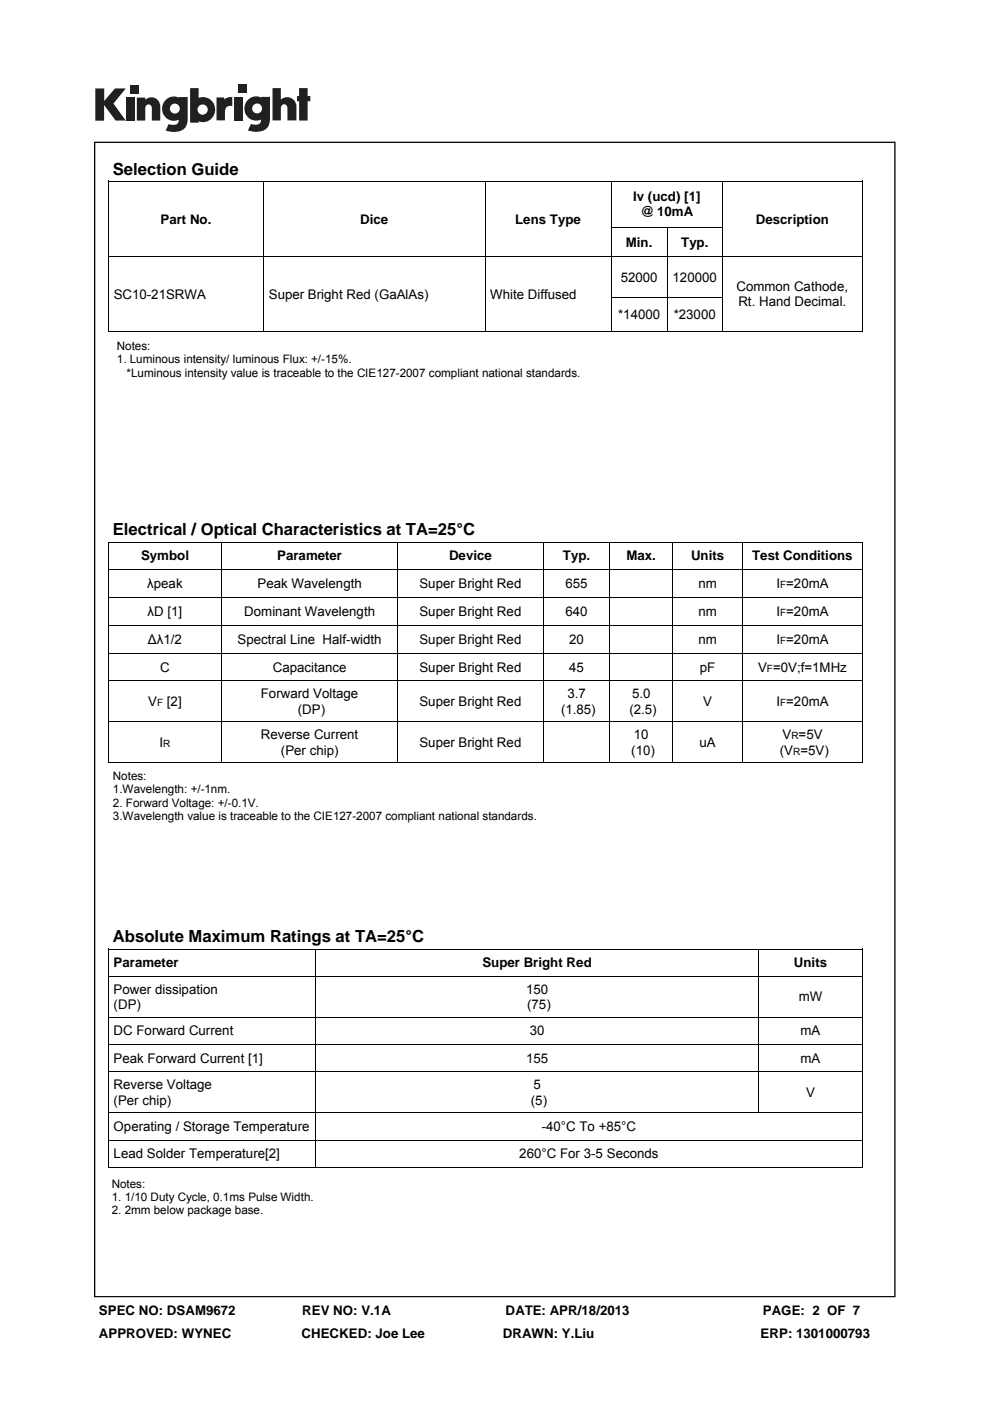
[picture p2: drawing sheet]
<svg xmlns="http://www.w3.org/2000/svg" width="210mm" height="297mm" viewBox="0 0 210 297" stroke-linecap="round" stroke-linejoin="round" font-family="sans-serif">
<defs><g id="words">
<g font-size="3.5">
<text x="23.9" y="37.1">Selection Guide</text>
<text x="23.9" y="113.3">Electrical / Optical Characteristics at TA=25°C</text>
<text x="23.9" y="199.8">Absolute Maximum Ratings at TA=25°C</text>
</g>
<g font-size="2.8">
<text x="34.1" y="47.4">Part No.</text>
<text x="76.4" y="47.4">Dice</text>
<text x="109.3" y="47.4">Lens Type</text>
<text x="134.3" y="42.6">Iv (ucd) [1]</text>
<text x="135.8" y="45.8">@ 10mA</text>
<text x="160.3" y="47.4">Description</text>
<text x="132.8" y="52.3">Min.</text>
<text x="144.5" y="52.3">Typ.</text>
<text x="131.7" y="59.8">52000</text>
<text x="142.7" y="59.8">120000</text>
<text x="24.1" y="63.3">SC10-21SRWA</text>
<text x="57" y="63.3">Super Bright Red (GaAlAs)</text>
<text x="104" y="63.3">White Diffused</text>
<text x="156.2" y="61.7">Common Cathode,</text>
<text x="156.6" y="64.9">Rt. Hand Decimal.</text>
<text x="131.1" y="67.6">*14000</text>
<text x="142.9" y="67.6">*23000</text>
<text x="29.9" y="118.8">Symbol</text>
<text x="58.8" y="118.8">Parameter</text>
<text x="95.2" y="118.8">Device</text>
<text x="119.4" y="118.8">Typ.</text>
<text x="132.9" y="118.8">Max.</text>
<text x="146.6" y="118.8">Units</text>
<text x="159.5" y="118.8">Test Conditions</text>
<text x="31.2" y="124.7">λpeak</text>
<text x="54.6" y="124.7">Peak Wavelength</text>
<text x="89" y="124.7">Super Bright Red</text>
<text x="119.9" y="124.7">655</text>
<text x="148.1" y="124.7">nm</text>
<text x="164.7" y="124.7">I =20mA</text>
<text x="31.3" y="130.6">λD [1]</text>
<text x="51.8" y="130.6">Dominant Wavelength</text>
<text x="89" y="130.6">Super Bright Red</text>
<text x="119.9" y="130.6">640</text>
<text x="148.1" y="130.6">nm</text>
<text x="164.7" y="130.6">I =20mA</text>
<text x="31.4" y="136.5">Δλ1/2</text>
<text x="50.4" y="136.5">Spectral Line Half-width</text>
<text x="89" y="136.5">Super Bright Red</text>
<text x="120.7" y="136.5">20</text>
<text x="148.1" y="136.5">nm</text>
<text x="164.7" y="136.5">I =20mA</text>
<text x="34" y="142.4">C</text>
<text x="57.8" y="142.4">Capacitance</text>
<text x="89" y="142.4">Super Bright Red</text>
<text x="120.7" y="142.4">45</text>
<text x="148.5" y="142.4">pF</text>
<text x="160.8" y="142.4">V =0V;f=1MHz</text>
<text x="31.5" y="149.7">V</text>
<text x="35.4" y="149.7">[2]</text>
<text x="55.3" y="148.1">Forward Voltage</text>
<text x="89" y="149.7">Super Bright Red</text>
<text x="120.3" y="148.1">3.7</text>
<text x="134" y="148.1">5.0</text>
<text x="149.2" y="149.7">V</text>
<text x="164.7" y="149.7">I =20mA</text>
<text x="63.2" y="151.3">(DP)</text>
<text x="119" y="151.3">(1.85)</text>
<text x="133.5" y="151.3">(2.5)</text>
<text x="33.8" y="158.4">I</text>
<text x="55.3" y="156.8">Reverse Current</text>
<text x="59.6" y="160">(Per chip)</text>
<text x="89" y="158.4">Super Bright Red</text>
<text x="133.9" y="160">(10)</text>
<text x="134.4" y="156.8">10</text>
<text x="148.4" y="158.4">uA</text>
<text x="165.4" y="160">(V =5V)</text>
<text x="166" y="156.8">V =5V</text>
<text x="24.1" y="205.1">Parameter</text>
<text x="102.3" y="205.1">Super Bright Red</text>
<text x="168.4" y="205.1">Units</text>
<text x="24.1" y="210.7">Power dissipation</text>
<text x="24.1" y="213.9">(DP)</text>
<text x="111.6" y="210.7">150</text>
<text x="111.8" y="213.9">(75)</text>
<text x="169.4" y="212.3">mW</text>
<text x="24.1" y="219.5">DC Forward Current</text>
<text x="112.4" y="219.5">30</text>
<text x="169.8" y="219.5">mA</text>
<text x="24.1" y="225.3">Peak Forward Current [1]</text>
<text x="111.6" y="225.3">155</text>
<text x="169.8" y="225.3">mA</text>
<text x="24.1" y="230.9">Reverse Voltage</text>
<text x="113.1" y="230.9">5</text>
<text x="171" y="232.6">V</text>
<text x="24.1" y="239.8">Operating / Storage Temperature</text>
<text x="24.1" y="234.2">(Per chip)</text>
<text x="112.6" y="234.2">(5)</text>
<text x="114.9" y="239.8">-40°C To +85°C</text>
<text x="24.1" y="245.6">Lead Solder Temperature[2]</text>
<text x="110.2" y="245.6">260°C For 3-5 Seconds</text>
<text x="21" y="278.8">SPEC NO: DSAM9672</text>
<text x="64.1" y="278.8">REV NO: V.1A</text>
<text x="107.2" y="278.8">DATE: APR/18/2013</text>
<text x="161.8" y="278.8">PAGE: 2 OF 7</text>
<text x="21" y="283.6">APPROVED: WYNEC</text>
<text x="64" y="283.6">CHECKED: Joe Lee</text>
<text x="106.6" y="283.6">DRAWN: Y.Liu</text>
<text x="161.3" y="283.6">ERP: 1301000793</text>
</g>
<g font-size="2.5">
<text x="24.8" y="74.2">Notes:</text>
<text x="24.8" y="77">1. Luminous intensity/ luminous Flux: +/-15%.</text>
<text x="26.9" y="79.9">*Luminous intensity value is traceable to the CIE127-2007 compliant national standards.</text>
<text x="23.9" y="165.4">Notes:</text>
<text x="23.9" y="168.2">1.Wavelength: +/-1nm.</text>
<text x="23.9" y="171">2. Forward Voltage: +/-0.1V.</text>
<text x="23.9" y="173.9">3.Wavelength value is traceable to the CIE127-2007 compliant national standards.</text>
<text x="23.7" y="251.8">Notes:</text>
<text x="23.7" y="254.7">1. 1/10 Duty Cycle, 0.1ms Pulse Width.</text>
<text x="23.7" y="257.5">2. 2mm below package base.</text>
</g>
<g font-size="2.1">
<text x="165.5" y="124.7">F</text>
<text x="165.5" y="130.6">F</text>
<text x="165.5" y="136.5">F</text>
<text x="162.7" y="142.4">F</text>
<text x="33.3" y="149.7">F</text>
<text x="165.5" y="149.7">F</text>
<text x="34.6" y="158.4">R</text>
<text x="167.9" y="156.8">R</text>
<text x="168.2" y="160">R</text>
</g>
</g></defs>
<g fill="#231f20">
<path d="M20.2 18.8h1.9v2.6l2.3-2.6h2.3l-2.6 3.2 2.6 3.6h-2.2l-2.4-3.3v3.3h-1.9z"/>
<path d="M26.7 20.7h1.8v4.9h-1.8z"/>
<path d="M49.6 20.7h1.8v4.9h-1.8z"/>
<path d="M27.6 18h1.8v1.8h-1.8z"/>
<path d="M50.5 18h1.8v1.8h-1.8z"/>
<path d="M29 20.7h1.8v.5a1.9 1.9 0 0 1 2.2-.4 1.9 1.9 0 0 1 1 2v2.8h-1.8v-2.7a.7 .7 0 0 0-.7-.8 .7 .7 0 0 0-.7 .8v2.7h-1.8z"/>
<path d="M45.9 20.7h1.6v.4a2.02 2.02 0 0 1 1.8-.5v1.9h-.2a1.12 1.12 0 0 0-1.4 1.3v1.7h-1.8z"/>
<path d="M57.8 18.7h1.8v2.4a1.98 1.98 0 0 1 2.2-.3 1.98 1.98 0 0 1 1.1 2v2.7h-1.9v-2.6a.7 .7 0 0 0-.7-.8 .7 .7 0 0 0-.7 .8v2.6h-1.8z"/>
<path d="M63.4 18.7h1.8v1.7h.6v1.1h-.6v4.1h-1.8v-4.1h-.4v-1.1h.4z"/>
<path d="M40.3 18.7v7.3h1.8v-.3a2.63 2.63 0 0 0 3.5-2.5 2.63 2.63 0 0 0-3.5-2.4v-2.1zM41.9 23.2a1.1 1.1 0 0 1 2.2 0 1.1 1.1 0 0 1-2.2 0z"/>
<path d="M35.3 21a2.56 2.56 0 0 0-.6 3.3 2.56 2.56 0 0 0 3.2 1.1 1.09 1.09 0 0 1-1.5 1.1l-.6-.2-.7 1.4a5.3 5.3 0 0 0 3.7-.2 2.68 2.68 0 0 0 1-2.4v-4.5h-1.8v.1l-.8-.2a2.45 2.45 0 0 0-1.9 .5zM36 23a1.05 1.05 0 0 1 2.1 0 1.05 1.05 0 0 1-2.1 0z"/>
<path d="M52.8 21a2.56 2.56 0 0 0-.6 3.3 2.56 2.56 0 0 0 3.2 1 1.09 1.09 0 0 1-1.5 1.1l-.7-.1-.6 1.4a5.3 5.3 0 0 0 3.7-.3 2.68 2.68 0 0 0 1-2.3v-4.6h-1.9v.2l-.8-.3a2.45 2.45 0 0 0-1.8 .6zM53.5 23a1.05 1.05 0 0 1 2.1 0 1.05 1.05 0 0 1-2.1 0z"/>
</g>
<path d="M19.9 30v245h170v-245zM20.2 30.3h169.5v244.5h-169.5z" fill="#000"/>
<g fill="none" stroke="#000" stroke-width=".21">
<path d="M22.9 38.4h160.1M23 38.3v31.8M55.9 38.5v15.9M102.9 38.5v15.9M129.7 38.5v9.5M153.2 38.5v9.5M182.9 38.3v31.8M23.1 54.5h159.7M55.9 54.6v15.5M102.9 54.6v15.5M129.6 48.1h23.7M129.7 48.1v6.3"/>
<path d="M129.7 54.6v15.5M141.5 48.2v6.2M141.5 54.6v15.5M153.2 48.1v6.3M153.2 54.6v15.5M22.9 70.2h160.1M129.6 63.2h23.7M22.9 114.9h160.1M23 114.9v46.8M47 115v5.7M84.4 115v5.7M115.2 115v5.7"/>
<path d="M129.4 115v5.7M142.7 115v5.7M157.6 115v5.7M182.9 114.9v46.8M23.1 120.8h159.7M23.1 126.7h159.7M23.1 132.6h159.7M23.1 138.5h159.7M47 120.8v5.8M47 126.7v5.8M47 132.7v5.7M47 138.6v5.7"/>
<path d="M84.4 120.8v5.8M84.4 126.7v5.8M84.4 132.7v5.7M84.4 138.6v5.7M115.2 120.8v5.8M115.2 126.7v5.8M115.2 132.7v5.7M115.2 138.6v5.7M129.4 120.8v5.8M129.4 126.7v5.8M129.4 132.7v5.7M129.4 138.6v5.7"/>
<path d="M142.7 120.8v5.8M142.7 126.7v5.8M142.7 132.7v5.7M142.7 138.6v5.7M157.6 120.8v5.8M157.6 126.7v5.8M157.6 132.7v5.7M157.6 138.6v5.7M23.1 144.4h159.7M23.1 153.1h159.7M47 144.4v8.6M47 153.1v8.6"/>
<path d="M84.4 144.4v8.6M84.4 153.1v8.6M115.2 144.4v8.6M115.2 153.1v8.6M129.4 144.4v8.6M129.4 153.1v8.6M142.7 144.4v8.6M142.7 153.1v8.6M157.6 144.4v8.6M157.6 153.1v8.6M22.9 161.7h160.1M22.9 201.2h160.1"/>
<path d="M23 201.1v46.3M23.1 207h159.7M23.1 215.7h159.7M66.9 201.3v5.6M66.9 207.1v8.5M66.9 215.8v5.6M160.9 201.3v5.6M160.9 207.1v8.5M160.9 215.8v5.6M182.9 201.1v46.3M23.1 221.5h159.7M23.1 227.3h159.7"/>
<path d="M23.1 236h159.7M66.9 221.6v5.6M66.9 227.4v8.5M66.9 236.1v5.6M160.9 221.6v5.6M160.9 227.4v8.5M22.9 247.5h160.1M23.1 241.8h159.7M66.9 241.9v5.5"/>
</g>
<use href="#words"/>
</svg>
